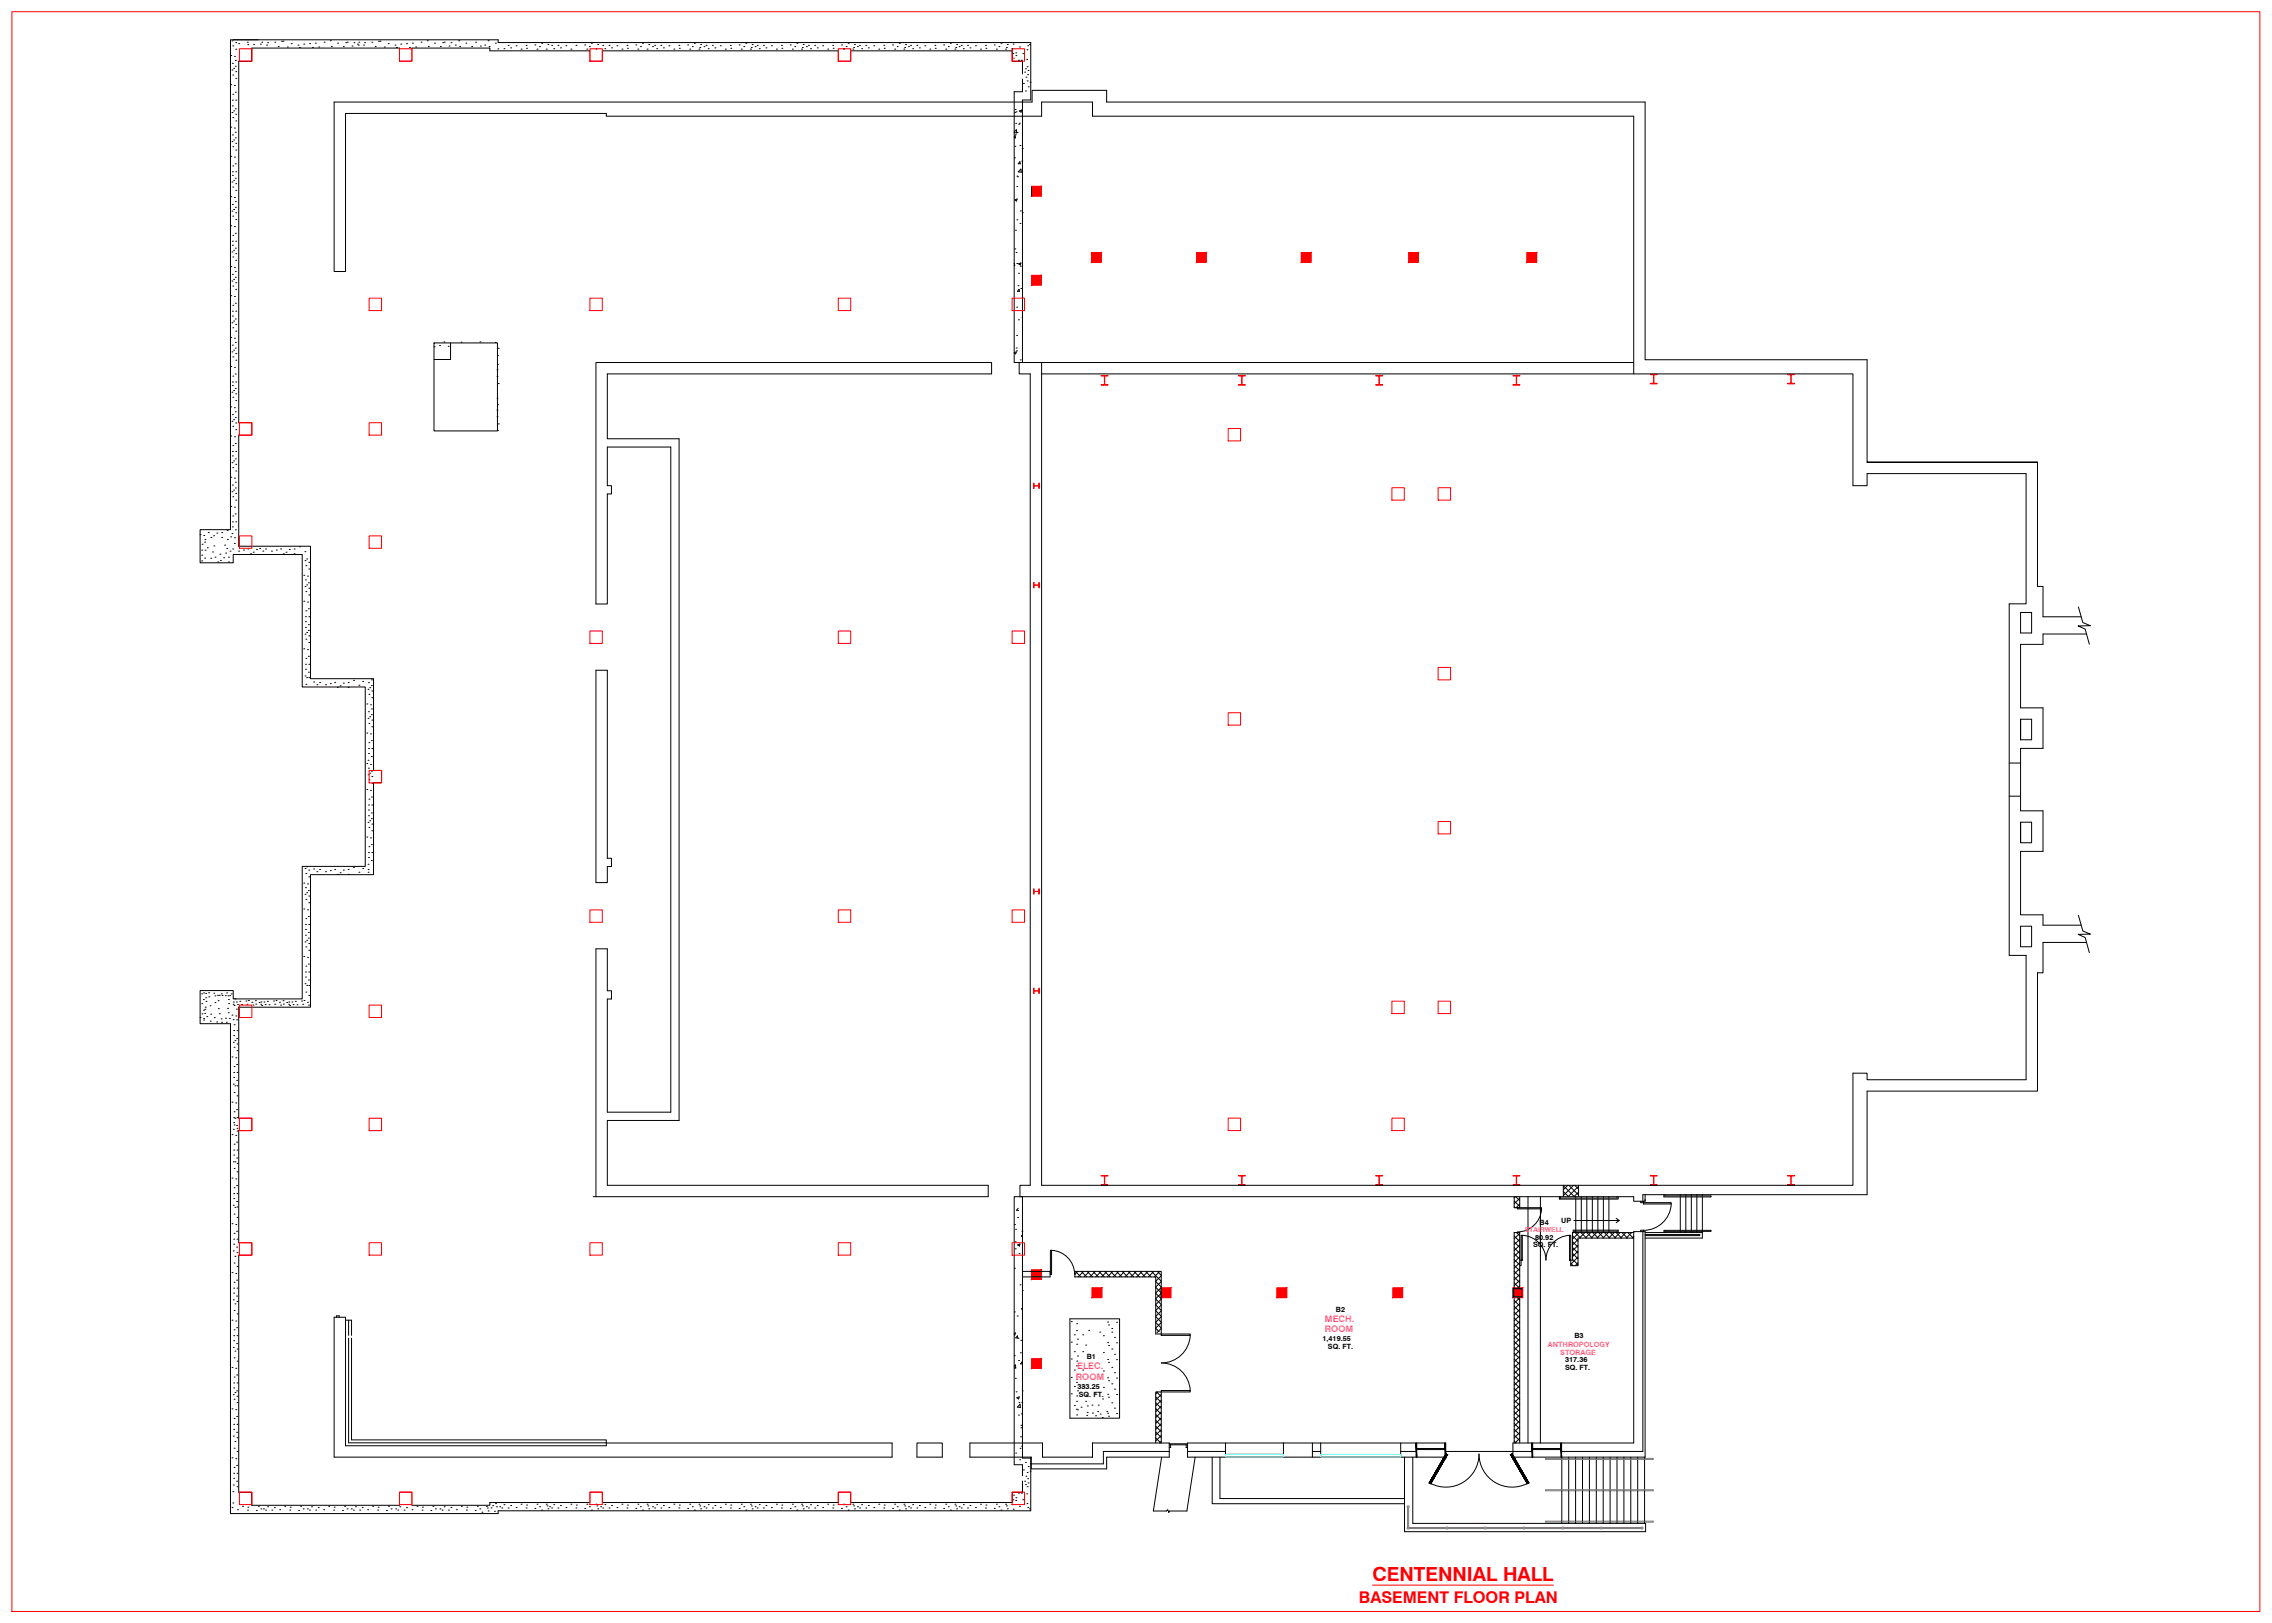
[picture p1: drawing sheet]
<svg xmlns="http://www.w3.org/2000/svg" width="1067mm" height="762mm" viewBox="0 0 1067 762" stroke-linecap="round" stroke-linejoin="round" font-family="sans-serif">
<defs><g id="words">
<text font-size="9.1" fill="#f00" x="644" y="742">CENTENNIAL HALL</text>
<text font-size="7.6" fill="#f00" x="638" y="752">BASEMENT FLOOR PLAN</text>
<g font-size="4.2" fill="#f0f">
<text x="622" y="621">MECH.</text>
<text x="622" y="625">ROOM</text>
<text x="505" y="648">ROOM</text>
<text x="506" y="643">ELEC.</text>
</g>
<g font-size="3.4">
<text x="723" y="575">B4</text>
<text x="733" y="574">UP</text>
<text x="720" y="585">SQ. FT.</text>
<text x="721" y="582">80.92</text>
<text x="627" y="616">B2</text>
<text x="621" y="630">1,419.55</text>
<text x="739" y="628">B3</text>
<text x="624" y="634">SQ. FT.</text>
<text x="510" y="638">B1</text>
<text x="735" y="640">317.36</text>
<text x="735" y="643">SQ. FT.</text>
<text x="506" y="652">333.25</text>
<text x="507" y="656">SQ. FT.</text>
</g>
<g font-size="3.4" fill="#f0f">
<text x="727" y="632">ANTHROPOLOGY</text>
<text x="733" y="636">STORAGE</text>
</g>
<text font-size="3.2" fill="#f0f" x="716" y="579">STAIRWELL</text>
</g></defs>
<!-- layer: BASEMENT -->
<g fill="none" stroke="#000" stroke-width=".47">
<path d="M109 19h.1M110 19h11M111 20h.1M116 20h.1M123 20h.1M129 20h.1M132 19h.1M133 19h.1M152 20h.1M155 19h.1M163 20h.1M168 20h.1"/>
<path d="M175 20h.1M178 19h.1M198 20h.1M201 19h.1M209 20h.1M215 19h.1M223 20h.1M229 19h.1M108 40h.1M108 26h.1M109 33h.1M109 30h.1"/>
<path d="M109 22h.1M109 35h.1M110 32h.1M110 26h.1M110 31h.1M110 28h.1M111 23h.1M111 37h.1M111 34h.1M112 20h.1M116 21h.1M119 21h.1"/>
<path d="M122 21h.1M125 21h.1M126 20h.1M131 22h.1M135 22h.1M137 20h.1M140 21h.1M141 22h.1M143 21h.1M145 20h.1M147 22h.1M148 20h.1"/>
<path d="M150 22h.1M156 22h.1M159 20h.1M161 22h.1M162 20h.1M165 22h.1M166 20h.1M168 21h.1M171 21h.1M171 20h.1M176 22h.1M180 22h.1"/>
<path d="M182 20h.1M185 21h.1M186 22h.1M188 23h-70v6h-6v169M188 21h.1M191 20h.1M192 22h.1M193 23h37v1h47M194 20h.1M195 22h.1M201 22h.1M204 20h.1"/>
<path d="M207 22h.1M208 20h.1M211 22h.1M212 20h.1M214 21h.1M216 22h.1M219 20h.1M221 22h.1M226 22h.1M228 21h.1M230 22h.1M233 20h.1"/>
<path d="M234 23h.1M237 23h.1M239 21h.1M240 22h.1M242 21h.1M245 23h.1M247 21h.1M247 23h.1M251 21h.1M252 23h.1M253 22h.1M254 20h.1"/>
<path d="M256 23h.1M257 21h.1M259 21h.1M260 23h.1M262 21h.1M263 22h.1M266 21h.1M268 23h.1M270 21h.1M275 21h.1M276 23h.1M277 22h.1"/>
<path d="M278 20h.1M280 23h.1M281 21h.1M283 24h111M283 21h.1M284 23h.1M286 21h.1M287 22h.1M290 21h.1M292 23h.1M294 21h.1M295 23h.1"/>
<path d="M299 21h.1M300 23h.1M301 22h.1M302 20h.1M304 23h.1M305 21h.1M306 22h.1M307 21h.1M308 23h.1M310 21h.1M311 22h.1M314 21h.1"/>
<path d="M316 23h.1M319 21h.1M319 23h.1M323 21h.1M324 23h.1M325 22h.1M326 20h.1M328 23h.1M329 22h.1M329 21h.1M331 22h.1M332 21h.1"/>
<path d="M333 23h.1M334 21h.1M336 22h.1M338 21h.1M341 23h.1M343 21h.1M343 23h.1M347 21h.1M348 23h.1M349 22h.1M350 20h.1M352 23h.1"/>
<path d="M353 22h.1M353 21h.1M355 22h.1M356 21h.1M356 23h.1M358 21h.1M360 22h.1M362 21h.1M365 23h.1M367 21h.1M367 23h.1M371 21h.1"/>
<path d="M372 23h.1M373 22h.1M374 20h.1M376 23h.1M377 22h.1M377 21h.1M379 22h.1M380 21h.1M381 23h.1M383 21h.1M384 22h.1M386 21h.1"/>
<path d="M389 23h.1M391 21h.1M391 23h.1M395 21h.1M396 23h.1M397 22h.1M398 20h.1M399 24h76v5h5v6M400 23h.1M401 22h.1M401 21h.1M403 22h.1"/>
<path d="M404 21h.1M405 23h.1M407 21h.1M408 22h.1M410 21h.1M413 23h.1M415 21h.1M415 23h.1M419 21h.1M420 23h.1M421 22h.1M422 20h.1"/>
<path d="M424 23h.1M425 22h.1M425 21h.1M427 22h.1M428 21h.1M429 23h.1M431 21h.1M432 22h.1M434 21h.1M437 23h.1M439 21h.1M439 23h.1"/>
<path d="M443 21h.1M444 23h.1M445 22h.1M446 20h.1M448 23h.1M449 22h.1M449 21h.1M450 22h.1M451 21h.1M452 23h.1M454 21h.1M455 22h.1"/>
<path d="M458 21h.1M460 23h.1M463 21h.1M463 23h.1M467 21h.1M468 23h.1M469 22h.1M470 20h.1M472 23h.1M473 22h.1M473 21h.1M475 23h.1"/>
<path d="M476 25h.1M476 21h.1M477 25h.1M477 26h.1M478 28h.1M479 22h.1M480 28h.1M480 37v6h-4v127h4v-123M480 25h.1M481 39h.1M481 34h.1M482 32h.1"/>
<path d="M482 36h.1M482 28h.1M482 23h.1M482 31h.1M482 38h.1M483 35h.1M483 21h.1M483 33h.1M484 39h.1M108 60h.1M109 53h.1M109 50h.1"/>
<path d="M109 47h.1M109 55h.1M109 44h.1M110 52h.1M110 40h.1M110 51h.1M110 43h.1M111 57h.1M111 54h.1M111 47h.1M476 53h.1M477 51h.1"/>
<path d="M477 58h.1M477 53h.1M478 58h.1M479 52h1l-1 1zM479 58h.1M480 48v-1h4v-27h-250v-1h-126v230h-14v15h16v-4h32v63h30v84h-30v62h-32v-4h-16v16h14v230h126v-2h250v-25M481 43h.1M483 41h.1M108 73h.1M109 67h.1M109 63h.1M109 78h.1"/>
<path d="M109 69h.1M110 66h.1M110 74h.1M110 60h.1M110 77h.1M110 65h.1M110 62h.1M111 70h.1M111 67h.1M476 64h1v1h-1M476 62l1-1v1h-1M476 74h.1"/>
<path d="M477 69h.1M477 63h.1M478 62h.1M479 76v1h-1zM479 68h.1M479 79l1 2h-2zM480 76h.1M480 70h.1M108 92h.1M109 99h.1M109 85h.1M109 96h.1"/>
<path d="M109 82h.1M109 81h.1M109 88h.1M110 98h.1M110 85h.1M110 93h.1M110 97h.1M110 95h.1M110 84h.1M111 89h.1M111 100h.1M111 86h.1"/>
<path d="M111 81h.1M476 94l2-1-1 1zM477 88h.1M478 83h.1M479 99h.1M480 100h.1M484 88v4M108 106h.1M109 118h.1M109 115h.1M109 113h.1M109 111h.1"/>
<path d="M109 101h.1M110 118h.1M110 106h.1M110 117h.1M110 110h.1M111 119h.1M111 113h.1M111 103h.1M477 117h.1M477 108h.1M477 119h.1M477 103h.1"/>
<path d="M479 105h.1M108 139h.1M108 125h.1M109 132h.1M109 129h.1M109 121h.1M109 134h.1M110 131h.1M110 139h.1M110 126h.1M110 130h.1M110 128h.1"/>
<path d="M111 122h.1M111 136h.1M111 133h.1M476 124v1M477 124h.1M478 134h.1M478 128h.1M478 124l1-1v1zM479 136v1h-1zM479 125h.1M479 135h.1M480 140h.1"/>
<path d="M484 129v5M108 158h.1M109 152h.1M109 148h.1M109 146h.1M109 154h.1M109 143h.1M110 151h.1M110 159h.1M110 150h.1M110 142h.1M111 155h.1"/>
<path d="M111 152h.1M111 146h.1M477 158h.1M477 144h.1M478 150h.1M480 149h.1M480 154h.1M108 172h.1M109 165h.1M109 179h.1M109 162h.1M109 177h.1"/>
<path d="M109 168h.1M110 164h.1M110 172h.1M110 176h.1M110 163h.1M110 161h.1M111 179h.1M111 169h.1M111 166h.1M204 161h30v41h-30zM204 163h.1M206 162h.1"/>
<path d="M208 161h.1M210 163h.1M212 161v8h-8M217 161h.1M225 161h.1M233 161h.1M233 177h.1M233 174h.1M234 171h.1M234 167h.1M234 164h.1M476 166l1-1v1h-1"/>
<path d="M477 163h.1M477 165h.1M479 169h.1M489 170h-10v6h5v381h-5v5h288v2h5v-1M489 170v387h381v-53h7v3h74v-58h-8v-165h8v-62h-74v6h-7v-52h-381M489 170h278M767 176v-121h-254v-7h-24v7h-204v-2h-123v74h-5v-79h328v-6h35v6h252v121h105v48h80h-80M108 191h.1M109 198h.1M109 184h.1M109 195h.1M109 181h.1"/>
<path d="M109 187h.1M110 197h.1M110 183h.1M110 191h.1M110 196h.1M110 193h.1M110 182h.1M111 188h.1M111 199h.1M111 185h.1M233 196h.1M233 193h.1"/>
<path d="M233 187h.1M234 190h.1M234 199h.1M234 180h.1M108 205h.1M109 217h.1M109 214h.1M109 212h.1M109 220h.1M109 209h.1M109 200h.1M110 216h.1"/>
<path d="M110 205h.1M110 215h.1M110 208h.1M111 218h.1M111 212h.1M111 202h.1M112 204v52h34v63h29v43h4v6h-4v43h-29v62h-34v52M234 202h.1M957 217v58h2v15h18M108 224h.1M108 238h.1M109 231h.1"/>
<path d="M109 228h.1M109 233h.1M110 230h.1M110 224h.1M110 238h.1M110 226h.1M110 229h.1M111 232h.1M111 235h.1M111 221h.1M94 251h.1M95 258h.1"/>
<path d="M95 256h.1M96 251h.1M96 255h.1M96 253h.1M96 258h.1M97 257h.1M98 250h.1M99 252h.1M100 259h.1M100 252h.1M100 256h.1M102 250h.1"/>
<path d="M104 252h.1M104 250h.1M105 256h.1M106 260h.1M106 257h.1M107 249h.1M107 253h.1M108 259h.1M108 252h.1M109 251h.1M109 245h.1M109 247h.1"/>
<path d="M109 258h.1M109 242h.1M110 255h.1M110 252h.1M110 241h.1M110 249h.1M111 245h.1M112 259h.1M114 258h.1M116 258h.1M119 259h.1M120 258h.1"/>
<path d="M122 257h.1M123 259h.1M125 258h.1M127 259h.1M130 258h.1M132 258h.1M134 259h.1M136 258h.1M138 258h.1M141 257h.1M143 259h.1M95 261h.1"/>
<path d="M95 263h.1M96 262h.1M99 262h.1M101 262h.1M102 264h.1M103 260h.1M103 263h.1M105 262h.1M107 264h.1M107 262h.1M118 260h.1M133 260h.1"/>
<path d="M138 260h.1M143 270h.1M143 275h.1M143 263h.1M143 272h.1M144 278h.1M144 266h.1M144 262h.1M144 275h.1M144 270h.1M145 274h.1M145 279h.1"/>
<path d="M145 276h.1M145 264h.1M145 267h.1M143 282h.1M143 298h.1M143 295h.1M143 290h.1M143 292h.1M144 287h.1M144 297h.1M144 283h.1M145 293h.1"/>
<path d="M145 296h.1M145 286h.1M145 299h.1M145 290h.1M949 288h5v9h-5zM976 285l2 7 4 2h-6l3 1 2 7M980 298h-21v5h-10v29h10v19h-10v30h10v19h-10v30h10v4h18M143 305h.1M143 317h.1M143 314h.1M143 312h.1M144 300h.1"/>
<path d="M144 309h.1M144 318h.1M144 305h.1M145 316h.1M145 308h.1M145 318h.1M145 312h.1M145 302h.1M166 319h.1M170 320h.1M174 319h.1M280 315h5v88h2v4h-2v7h-5z"/>
<path d="M144 321h.1M147 320h.1M149 321h.1M150 320h.1M153 321h.1M155 321h.1M157 320h.1M158 323h.1M160 322h.1M161 321h.1M163 320h.1M163 323h.1"/>
<path d="M169 322h.1M172 331h.1M173 337h.1M173 324h.1M173 334h.1M173 320h.1M173 340h.1M173 326h.1M174 337h.1M174 323h.1M174 331h.1M174 336h.1"/>
<path d="M174 333h.1M174 322h.1M175 338h.1M175 324h.1M175 328h.1M949 338v9v-9M949 338h5v9h-5M172 359h.1M172 344h.1M173 357h.1M173 354h.1M173 351h.1"/>
<path d="M173 349h.1M174 359h.1M174 345h.1M174 355h.1M174 348h.1M175 341h.1M175 351h.1M943 358h6M172 371h.1M173 364h.1M173 378h.1M173 361h.1"/>
<path d="M173 375h.1M173 366h.1M174 363h.1M174 371h.1M174 374h.1M174 362h.1M175 368h.1M175 365h.1M175 378h.1M943 374h6M172 393h.1M173 386h.1"/>
<path d="M173 383h.1M173 380h.1M173 388h.1M173 398h.1M174 385h.1M174 393h.1M174 382h.1M174 384h.1M174 397h.1M175 387h.1M175 390h.1M949 386h5v10h-5z"/>
<path d="M949 386v10M143 415h.1M143 420h.1M143 408h.1M143 417h.1M144 410h.1M144 419h.1M144 407h.1M144 415h.1M145 418h.1M145 412h.1M145 409h.1"/>
<path d="M147 408h.1M149 409h.1M150 408h.1M153 409h.1M155 409h.1M157 408h.1M158 411h.1M160 410h.1M161 409h.1M163 411h.1M163 408h.1M166 407h.1"/>
<path d="M169 410h.1M170 408h.1M173 406h.1M173 410h.1M173 408h.1M173 403h.1M173 400h.1M174 404h.1M175 400h.1M143 427h.1M143 439h.1M143 436h.1"/>
<path d="M143 434h.1M144 422h.1M144 431h.1M144 427h.1M145 438h.1M145 430h.1M145 434h.1M145 421h.1M145 424h.1M949 435h5v10h-5zM976 430l2 7 4 2h-6l3 1 2 7M143 449h.1"/>
<path d="M143 442h.1M143 456h.1M143 459h.1M144 454h.1M144 445h.1M144 441h.1M144 449h.1M145 453h.1M145 440h.1M145 456h.1M145 446h.1M145 443h.1"/>
<path d="M980 442h-21v15h-2v55h-80v49h-106v3M94 478h.1M95 467h.1M95 471h.1M95 476h.1M96 469h.1M96 478h.1M96 479h.1M96 474h.1M96 466h.1M96 476h.1M96 473h.1"/>
<path d="M97 466h.1M97 468h.1M97 470h.1M97 477h.1M98 466h.1M98 468h.1M99 472h.1M99 479h.1M99 476h.1M100 466h.1M101 478h.1M101 468h.1"/>
<path d="M101 471h.1M102 480h.1M102 467h.1M102 470h.1M103 474h.1M103 467h.1M103 476h.1M104 478h.1M104 467h.1M104 480h.1M106 467h.1M106 478h.1"/>
<path d="M106 480h.1M106 466h.1M107 473h.1M107 468h.1M107 475h.1M107 469h.1M107 471h.1M108 478h.1M108 467h.1M109 467h.1M109 477h.1M109 479h.1"/>
<path d="M109 472h.1M110 470h.1M110 472h.1M110 469h.1M111 477h.1M111 470h.1M111 474h.1M111 479h.1M112 472h.1M113 470h.1M113 472h.1M116 470h.1"/>
<path d="M116 472h.1M117 470h.1M118 471h.1M119 472h.1M120 470h.1M120 471h.1M122 471h.1M122 472h.1M123 470h.1M123 472h.1M124 470h.1M125 472h.1"/>
<path d="M126 470h.1M126 472h.1M128 470h.1M129 472h.1M130 470h.1M131 471h.1M132 472h.1M133 470h.1M133 471h.1M135 471h.1M136 472h.1M136 470h.1"/>
<path d="M137 470h.1M138 472h.1M139 470h.1M139 472h.1M142 470h.1M142 472h.1M143 470h.1M143 462h.1M144 466h.1M144 463h.1M144 471h.1M145 460h.1"/>
<path d="M145 472h.1M145 467h.1M145 463h.1M109 496h.1M110 489h.1M110 486h.1M110 484h.1M110 492h.1M110 481h.1M111 497h.1M111 500h.1M111 488h.1"/>
<path d="M111 493h.1M111 490h.1M111 484h.1M109 517h.1M110 509h.1M110 506h.1M110 504h.1M110 513h.1M110 501h.1M110 510h.1M111 518h.1M111 507h.1"/>
<path d="M111 515h.1M111 510h.1M111 504h.1M109 533h.1M110 530h.1M110 540h.1M110 527h.1M110 525h.1M110 528h.1M110 537h.1M110 522h.1M111 533h.1"/>
<path d="M111 536h.1M111 528h.1M111 521h.1M111 530h.1M111 540h.1M111 531h.1M111 525h.1M112 531v52M109 553h.1M110 545h.1M110 542h.1M110 549h.1"/>
<path d="M110 558h.1M111 554h.1M111 557h.1M111 544h.1M111 550h.1M111 546h.1M734 559l2 3M736 557l-2 2M737 557l4 4M739 557l-5 4M739 557l2 1M741 557v5"/>
<path d="M741 557l-5 5M741 560l-2 2M109 575h.1M110 566h.1M110 563h.1M110 560h.1M110 570h.1M110 579h.1M110 567h.1M111 575h.1M111 578h.1M111 564h.1"/>
<path d="M111 572h.1M111 567h.1M111 560h.1M279 562h185v-5h-179v-31h34v-320h-34v-30h181v-6h-186v114h5v-52h2v-4h-2v-18h30v312h-30v-53h2v-4h-2v-20h-5v117M476 575h.1M477 577h.1M478 572h.1M478 567l-1 1h1M480 578h.1M480 580h.1M711 564l3 2M711 562v5h3v-5"/>
<path d="M711 567h.1M711 579h.1M712 562h-1M712 562l2 2M712 579l2 1M714 563l-3 2M714 565l-2 2M714 579l-3 3M717 562v115M723 562v115M732 562v1h28v-1M732 562v1"/>
<path d="M733 562h26M734 562v-5l5 5M739 573h21M739 579v-1h20v1M740 579l2 2M740 562h.1M740 563v16M741 579l-3 3M742 562h.1M742 563v16l3 2M744 579l-2 2M745 562h.1"/>
<path d="M745 563v16l3 2M747 579l-3 2M748 562h.1M748 563v16M748 579l2 2M750 579l-3 2M750 562h.1M750 563v16M751 579l2 2M752 579l-2 2M753 562h.1M753 563v16"/>
<path d="M753 579l3 2M755 579l-2 2M755 562h.1M755 563v16M756 579l3 2M758 579l-3 2M759 579l2 2M759 572l1 1-1 1M760 579v-1h-21l-1 1M761 579l-3 2M762 579l2 2M763 579l-2 2"/>
<path d="M764 579l3 2h-26v13h-3v-2v-13h29M766 579l-2 2M767 578h5v106h-62v-7h57zM770 564v1h2v-1M770 578h2M771 578v103h-38M772 580h26h-26M772 561v3M772 579h27M781 579v-1h22h-21v1M781 561v1h22l-21-1M789 561h.1"/>
<path d="M789 562v16M789 578v1M792 561h.1M792 562v16M792 578v1M794 561h.1M794 562v16M794 578v1M797 561h.1M797 562v16M797 578v1M799 578v3h-27"/>
<path d="M799 561h.1M799 562v16M109 598h.1M110 587h.1M110 584h.1M110 582h.1M110 593h.1M110 590h.1M111 598h.1M111 586h.1M111 595h.1M111 588h.1"/>
<path d="M111 582h.1M112 589v112h6v6h70M476 595h.1M477 583h.1M477 586h.1M478 584h1v1zM479 589h.1M480 597h13v3h-13M505 597h40v29h-2v-26h-38zM505 599v1M505 597l3 3M506 597l-1 1"/>
<path d="M508 597l2 3M509 597l-3 3M510 597l3 3M512 597l-3 3M513 597l3 3M514 597l-2 3M516 597l3 3M517 597l-3 3M519 597l2 3M520 597l-3 3M521 597l3 3M523 597l-3 3"/>
<path d="M524 597l3 3M525 597l-2 3M527 597l3 3M528 597l-3 3M530 597l2 3M531 597l-3 3M532 597l3 3M534 597l-3 3M535 597l3 3M536 597l-2 3M538 597l3 3M539 597l-3 3"/>
<path d="M541 597l4 5-2 2M542 597l-3 3M543 597l2 2M545 597l-3 3M545 599l-2 3 2 2M711 600l3 2M711 597l3 2M711 594l3 3M711 591l3 3M711 589l3 2M711 586l3 2M711 583l3 3"/>
<path d="M711 580l3 3M714 592v2M714 598l-3 3M714 582l-3 2M714 585l-3 2M714 587l-3 3M714 590l-3 3M714 593l-3 2M714 596l-3 2M738 593l1 1M738 591l3 3M738 588l3 3"/>
<path d="M738 586l3 2M738 583l3 3M738 580l3 3M741 582l-3 3M741 585l-3 2M741 587l-3 3M741 590l-3 4M741 593l-1 1M767 581h-1M109 620h.1M110 610h.1M110 607h.1"/>
<path d="M110 605h.1M110 615h.1M110 602h.1M110 612h.1M111 609h.1M111 601h.1M111 617h.1M111 611h.1M111 605h.1M158 618h1M162 620h3v7M164 620v7"/>
<path d="M476 616h.1M478 618h.1M479 603h.1M480 606h.1M480 614v1M502 619h24v47h-24zM543 610l2 3-2 2M543 618l2 3M543 615l2 3M543 607l2 3M543 604l2 3M545 605v4"/>
<path d="M545 607l-2 3M545 604l-2 3M545 610l-2 3 2 2M545 615l-2 3M545 618l-2 3M710 605v4M711 605h4v4h-4zM711 619l3 2M711 616l3 3M711 613l3 3M711 611l3 2M711 602l2 3"/>
<path d="M712 609l2 1M714 609l-3 3M714 612l-3 3M714 615l-3 2M714 618l-3 2M714 601l-3 3M714 604l-1 1M110 633h.1M110 629h.1M110 627h.1M110 638h.1M110 624h.1"/>
<path d="M110 634h.1M111 620h.1M111 631h.1M111 623h.1M111 639h.1M111 633h.1M111 627h.1M164 628v49h255v7h-262v-66h5v61h123v-3h-120v-48M476 626h1l-1 1M476 636h.1M478 627v1h-1zM478 628h.1"/>
<path d="M478 639h.1M479 635h.1M479 629h.1M503 638h.1M503 630h.1M503 621h.1M504 635h.1M504 627h.1M505 625h.1M506 639h.1M506 631h.1M506 621h.1"/>
<path d="M506 637h.1M506 629h.1M508 635h.1M508 627h.1M510 632h.1M511 625h.1M516 625h.1M518 635h.1M518 627h.1M520 638h.1M520 630h.1M520 621h.1"/>
<path d="M520 640h.1M520 632h.1M520 622h.1M522 633h.1M522 625h.1M522 624h.1M523 636h.1M523 628h.1M524 638h.1M524 630h.1M524 621h.1M543 621l2 2"/>
<path d="M545 624l-2 2M545 621l-2 3 1 1M711 638l3 3M711 635l3 3M711 633l3 2M711 630l3 2M711 627l3 3M711 624l3 3M711 622l3 2M714 620l-3 3M714 623l-3 3M714 626l-3 2"/>
<path d="M714 629l-3 2M714 631l-3 3M714 634l-3 3M714 637l-3 2M714 640l-3 2M109 642h.1M110 655h.1M110 652h.1M110 649h.1M110 657h.1M110 647h.1M110 654h.1"/>
<path d="M111 642h.1M111 653h.1M111 646h.1M111 659h.1M111 656h.1M111 649h.1M476 641h1v1h-1M477 647h.1M477 653h.1M477 656h2l-1 1zM478 659h.1M479 659v2h-1z"/>
<path d="M480 658h.1M480 653h.1M480 640v-1l-1 1h1M503 654h.1M503 647h.1M504 660h.1M504 651h.1M504 643h.1M505 658h.1M505 649h.1M505 641h.1M506 655h.1"/>
<path d="M506 648h.1M506 653h.1M506 645h.1M508 651h.1M508 643h.1M510 658h.1M510 655h.1M513 660h.1M514 654h.1M516 660h.1M518 657h.1M518 644h.1"/>
<path d="M518 651h.1M520 655h.1M520 647h.1M520 656h.1M520 648h.1M522 659h.1M522 650h.1M522 642h.1M523 652h.1M523 644h.1M524 655h.1M524 647h.1"/>
<path d="M543 659l2 2M543 656l2 2M543 654l2 2M544 654l-1 1M545 655l-2 2M545 657l-2 3M711 657l3 3M711 655l3 2M711 652l3 2M711 649l3 3M711 646l3 3M711 644l3 2"/>
<path d="M711 641l3 2M714 642l-3 3M714 645l-3 3M714 648l-3 2M714 651l-3 2M714 653l-3 3M714 656l-3 3M714 659l-3 2M109 661h.1M110 674h.1M110 671h.1M110 669h.1"/>
<path d="M110 680h.1M110 666h.1M110 677h.1M111 662h.1M111 672h.1M111 665h.1M111 675h.1M111 669h.1M431 677h11v7h-11zM478 664h.1M479 680h.1M479 675h.1"/>
<path d="M479 669h.1M479 670h.1M480 664h.1M480 679h.1M505 662h.1M506 664h.1M506 662h.1M508 661h.1M510 665h.1M510 663h.1M511 660h.1M513 663h.1"/>
<path d="M513 677h36v7h-29v6h-36v-6h-29v-7h34v7h24M513 677v7v-7M514 665h.1M515 663h.1M517 664h.1M518 666h.1M520 663h.1M520 664h.1M520 665h.1M523 661h.1M524 664h.1M543 677v-23h2v23"/>
<path d="M543 675l2 2M543 672l2 3M543 670l2 2M543 667l2 2M543 664l2 3M543 661l2 3M545 660l-2 3M545 663l-2 3M545 666l-2 2M545 668l-2 3M545 671l-2 3M545 674l-2 3"/>
<path d="M545 677h-1M549 678h9M550 678v2h-1M557 678v2h1M558 677h121v7h-121zM575 677v7M603 677v7M603 677v1M616 677v7M620 677v7M658 677v7M711 674l3 2"/>
<path d="M711 671l3 3M711 668l3 3M711 666l3 2M711 663l3 2M711 660l3 3M711 677v-98h3v98M711 677h1M714 662l-3 2M714 664l-3 3M714 667l-3 3M714 670l-3 2M714 673l-3 2"/>
<path d="M714 675l-3 2M109 684h.1M110 697h.1M110 694h.1M110 692h.1M110 689h.1M111 685h.1M111 695h.1M111 688h.1M111 698h.1M111 692h.1M111 682h.1"/>
<path d="M477 682h.1M479 685h.1M480 695v6h-5v4h-76M480 685v-123h-4v126h4v5M480 684v1h4M481 690h.1M481 695h.1M481 687h.1M482 697h.1M482 693h.1M482 691h.1M482 698h.1"/>
<path d="M483 694h.1M483 696h.1M483 689h.1M484 691h.1M545 684l-3 25h6l1 1v-1h8l4-25M549 681h-31v6h-34M558 681h17M569 684v22h90M573 684v20h86M575 683h28M616 681h4M658 681h7"/>
<path d="M659 684v35h114v-4h-110v-31M665 680h14M665 681h14M672 696a16 16 0 0 0 22-13 16 16 0 0 0 23 13M679 681h40M679 684v1M719 680h14M719 681h14M733 684v1M733 685v14M733 700v14M737 684v1"/>
<path d="M737 685v14M737 700v14M740 684v1M740 685v14M740 700v14M743 684v1M743 685v14M743 700v14M746 684v1M746 685v14M746 700v14M750 684v1"/>
<path d="M750 685v14M750 700v14M753 684v1M753 685v14M753 700v14M756 684v1M756 685v14M756 700v14M759 684v1M759 685v14M759 700v14M762 684v1"/>
<path d="M762 685v14M762 700v14M766 684v1M766 685v14M766 700v14M769 684v1M769 685v14M769 700v14M772 684v1M772 685v14M772 700v14M109 708h.1"/>
<path d="M109 700h.1M109 706h.1M112 709h.1M114 707h.1M116 709h.1M116 708h.1M120 709h.1M121 707h.1M123 708h.1M124 708h.1M125 709h.1M126 707h.1"/>
<path d="M128 709h.1M129 708h.1M131 709h.1M134 707h.1M136 709h.1M136 708h.1M140 709h.1M141 707h.1M142 708h.1M144 708h.1M145 709h.1M146 707h.1"/>
<path d="M148 709h.1M149 708h.1M152 709h.1M154 707h.1M157 709h.1M157 708h.1M161 709h.1M162 707h.1M163 708h.1M165 708h.1M166 709h.1M167 707h.1"/>
<path d="M169 709h.1M170 708h.1M173 709h.1M175 707h.1M177 709h.1M178 708h.1M181 709h.1M182 707h.1M184 708h.1M186 708h.1M187 709h.1M188 707h.1"/>
<path d="M190 709h.1M191 708h.1M193 709h.1M196 707h.1M198 709h.1M198 708h.1M202 709h.1M203 707h.1M204 708h.1M207 708h.1M208 709h.1M209 707h.1"/>
<path d="M211 709h.1M212 708h.1M214 709h.1M217 707h.1M219 709h.1M219 708h.1M223 709h.1M224 707h.1M225 708h.1M226 710h.1M228 707h.1M229 708h.1"/>
<path d="M229 709h.1M231 708h.1M231 707h.1M232 710h.1M233 706h.1M233 707h.1M235 707h.1M236 708h.1M237 706h.1M239 708h.1M240 707h.1M242 708h.1"/>
<path d="M245 706h.1M247 708h.1M247 707h.1M251 708h.1M252 706h.1M253 707h.1M254 709h.1M256 706h.1M257 707h.1M257 708h.1M258 707h.1M259 708h.1"/>
<path d="M260 706h.1M262 708h.1M263 707h.1M266 708h.1M268 706h.1M270 708h.1M271 707h.1M275 708h.1M276 706h.1M277 707h.1M277 705h-47v2h-37M278 709h.1"/>
<path d="M280 706h.1M280 707h.1M281 708h.1M282 707h.1M283 705h111M283 708h.1M284 706h.1M286 708h.1M287 707h.1M290 708h.1M292 706h.1M294 708h.1"/>
<path d="M295 707h.1M299 708h.1M300 706h.1M301 707h.1M302 709h.1M304 706h.1M304 707h.1M305 708h.1M306 707h.1M307 708h.1M308 706h.1M310 708h.1"/>
<path d="M311 707h.1M314 708h.1M316 706h.1M319 708h.1M319 707h.1M323 708h.1M324 706h.1M325 707h.1M326 709h.1M328 706h.1M329 707h.1M329 708h.1"/>
<path d="M331 707h.1M332 708h.1M333 706h.1M334 708h.1M336 707h.1M338 708h.1M341 706h.1M343 708h.1M343 707h.1M347 708h.1M348 706h.1M349 707h.1"/>
<path d="M350 709h.1M352 706h.1M353 707h.1M353 708h.1M355 707h.1M356 708h.1M356 706h.1M358 708h.1M360 707h.1M362 708h.1M365 706h.1M367 708h.1"/>
<path d="M367 707h.1M371 708h.1M372 706h.1M373 707h.1M374 709h.1M376 706h.1M377 707h.1M377 708h.1M379 707h.1M380 708h.1M381 706h.1M383 708h.1"/>
<path d="M384 707h.1M386 708h.1M389 706h.1M391 708h.1M391 707h.1M395 708h.1M396 706h.1M397 707h.1M398 709h.1M400 706h.1M401 707h.1M401 708h.1"/>
<path d="M403 707h.1M404 708h.1M405 706h.1M407 708h.1M408 707h.1M410 708h.1M413 706h.1M415 708h.1M415 707h.1M419 708h.1M420 706h.1M421 707h.1"/>
<path d="M422 709h.1M424 706h.1M425 707h.1M425 708h.1M427 707h.1M428 708h.1M429 706h.1M431 708h.1M432 707h.1M434 708h.1M437 706h.1M439 708h.1"/>
<path d="M439 707h.1M443 708h.1M444 706h.1M445 707h.1M446 709h.1M448 706h.1M449 707h.1M449 708h.1M450 707h.1M451 708h.1M452 706h.1M454 708h.1"/>
<path d="M455 707h.1M458 708h.1M460 706h.1M463 708h.1M463 707h.1M467 708h.1M468 706h.1M469 707h.1M470 709h.1M472 706h.1M473 707h.1M473 708h.1"/>
<path d="M475 706h.1M476 704h.1M476 709h.1M476 702h.1M477 704h.1M477 703h.1M478 701h.1M479 707h.1M480 701h.1M480 704h.1M482 701h.1M482 706h.1"/>
<path d="M483 708h.1M733 715h.1M737 715h.1M740 715h.1M743 715h.1M746 715h.1M750 715h.1M753 715h.1M756 715h.1M759 715h.1M762 715h.1M766 715h.1"/>
<path d="M769 715h.1M772 715h.1"/>
</g>
<!-- layer: 0 -->
<path d="M712 567h12v1h-12zM714 580h1v12h-1zM715 580a12 12 0 0 1 11 12 12 12 0 0 1 11-12M724 568a11 11 0 0 1-12 10M737 580h1v12h-1zM772 565h13h-13zM785 565a13 13 0 0 1-13 13M493 587h1v11h-1zM494 587a11 11 0 0 1 11 11M545 626h14v1h-14zM559 627a14 14 0 0 1-14 13 14 14 0 0 1 14 13M545 653h14v1h-14z" fill="none" stroke="#000" stroke-width=".47"/>
<!-- layer: BASEMENT -->
<g fill="#000" stroke="#000" stroke-width=".47">
<path d="M665 677v7zM665 677v7z"/>
<path d="M680 683l-8 14zM680 683l-8 14zM679 683h1zM679 683h1zM679 683l-8 13zM679 683l-8 13zM671 696l1 1zM671 696l1 1z"/>
<path d="M679 677v7zM679 677v7z"/>
<path d="M709 683l8 14zM709 683l8 13zM709 683h1zM709 683h1zM710 683l8 13zM710 683l8 13zM717 697l1-1zM717 696h1z"/>
<path d="M719 677l1 7zM719 677l1 7z"/>
<path d="M733 677v7zM733 677v7z"/>
</g>
<path d="M726 685h50h-50zM726 700h50h-50zM679 717h-17v-10h-1v11h18M679 717h73M679 718h73M726 714h50l-50 1zM752 717h19v1h-19" fill="none" stroke="#767676" stroke-width=".47"/>
<!-- layer: COLUMN -->
<g fill="#f00" stroke="#f00" stroke-width=".47">
<path d="M484 638v5l5-5zM484 643l5-5v5z"/>
<path d="M484 596v5l5-5zM484 601l5-5v5z"/>
<path d="M513 605v4l4-4zM513 609l4-4v4z"/>
<path d="M545 605v4l5-4zM545 609l5-4v4z"/>
<path d="M484 129v5l5-5zM489 129v5h-5z"/>
<path d="M513 119v4l4-4zM517 119v4h-4z"/>
<path d="M484 88v4l5-4zM489 88v4h-5z"/>
<path d="M562 119v4l4-4zM566 119v4h-4z"/>
<path d="M600 605v4l4-4zM600 609l4-4v4z"/>
<path d="M654 605v4l5-4zM654 609l5-4v4z"/>
<path d="M710 605v4l5-4zM710 609l5-4v4z"/>
<path d="M611 119v4l5-4zM616 119v4h-5z"/>
<path d="M661 119v4l5-4zM661 123l5-4v4z"/>
<path d="M717 119v4l5-4zM717 123l5-4v4z"/>
</g>
<g fill="none" stroke="#f00" stroke-width=".47">
<path d="M112 23h6v6h-6zM188 23h5v6h-5zM188 23v6M193 23v6h-5M277 23h6v6h-6zM277 24v5M283 24v5h-6M394 23h5v6h-5zM394 24v5M399 24v5h-5M475 23h6v6h-6zM476 27h.1"/>
<path d="M484 88h5v4h-5M513 119h4v4h-4zM562 119h4v4h-4zM611 119h5v4h-5zM661 119h5v4h-5M717 119h5v4h-5zM173 140h6v6h-6zM277 140h6v6h-6zM394 140h5v6h-5zM475 140h6v6h-6zM484 129h5v5h-5M112 198h6v6h-6"/>
<path d="M112 198h6v6h-6zM173 198h6v6h-6zM577 201h6v6h-6zM654 229h5v6h-5zM675 229h6v6h-6zM112 252h6v5h-6zM173 252h6v5h-6zM277 296h6v6h-6zM394 296h5v6h-5zM475 296h6v6h-6zM675 313h6v6h-6zM577 335h6v5h-6z"/>
<path d="M173 362h6v6h-6zM675 386h6v6h-6zM277 427h6v6h-6zM394 427h5v6h-5zM475 427h6v6h-6zM112 472h6v6h-6zM173 472h6v6h-6zM654 470h5v6h-5zM675 470h6v6h-6zM112 525h6v6h-6M112 525h6v6h-6zM173 525h6v6h-6z"/>
<path d="M577 525h6v6h-6zM654 525h5v6h-5zM112 583h6v6h-6M112 583h6v6h-6zM173 583h6v6h-6zM277 583h6v6h-6zM394 583h5v6h-5zM475 583h6v6h-6zM484 596v5M489 596v5M513 605h4v4h-4zM545 605h5v4h-5"/>
<path d="M600 605h4v4h-4zM654 605h5v4h-5zM654 605h4v4h-4zM710 605h5v4h-5M484 643v-5h5v5M112 701h6v5h-6zM188 707v-6h5v6M188 701h5v5h-5zM277 705v-4h6v4M277 701h6v5h-6zM394 705v-4h5v4M394 701h5v5h-5z"/>
<path d="M475 701h6v5h-6z"/>
</g>
<!-- layer: 0 -->
<g fill="none" stroke="#f00" stroke-width=".47">
<path d="M517 176h3l-1 1v3l1 1h-3l2-1v-3zM581 176h4l-2 1v3l2 1h-4l2-1v-3zM646 176l3 1zM647 177v3M648 177v3M710 176h4l-2 1v3l2 1h-4l2-1v-3zM775 176h3h-1v4h1h-3h1v-4zM839 176h4h-2v4h2h-4h2v-4zM646 181h3zM485 228v-1v2v-1M486 228h2M486 228h.1"/>
<path d="M488 228v-1v2v-1h-2M485 275v-2v3v-1M486 275h.1M486 275h2v-2v3v-1h-2M485 418v-1v3v-1M486 418v1M486 419h2M486 419h.1M488 417v3zM485 465v-1v3v-2M486 465h.1M486 465h2"/>
<path d="M488 464v3zM517 552h3h-1v4h1h-3h2v-4zM581 552h4h-2v4h2h-4h2v-4zM646 556h3zM646 552h3zM647 552v4M648 552v4M710 552h4h-2v4h2h-4h2v-4zM775 552h3h-1v4h1h-3h1v-4zM839 552h4h-2v4h2h-4h2v-4z"/>
</g>
<!-- layer: BASEMENT -->
<path d="M575 683h28v1h-28zM620 683h38v1h-38z" fill="none" stroke="#0ff" stroke-width=".47"/>
<!-- layer: T-BLOCK 2 -->
<path d="M644 744h85" fill="none" stroke="#f00" stroke-width=".47"/>
<!-- layer: VIEWPORT -->
<path d="M6 6h1055v751h-1055z" fill="none" stroke="#f00" stroke-width=".47"/>
<use href="#words"/>
</svg>
